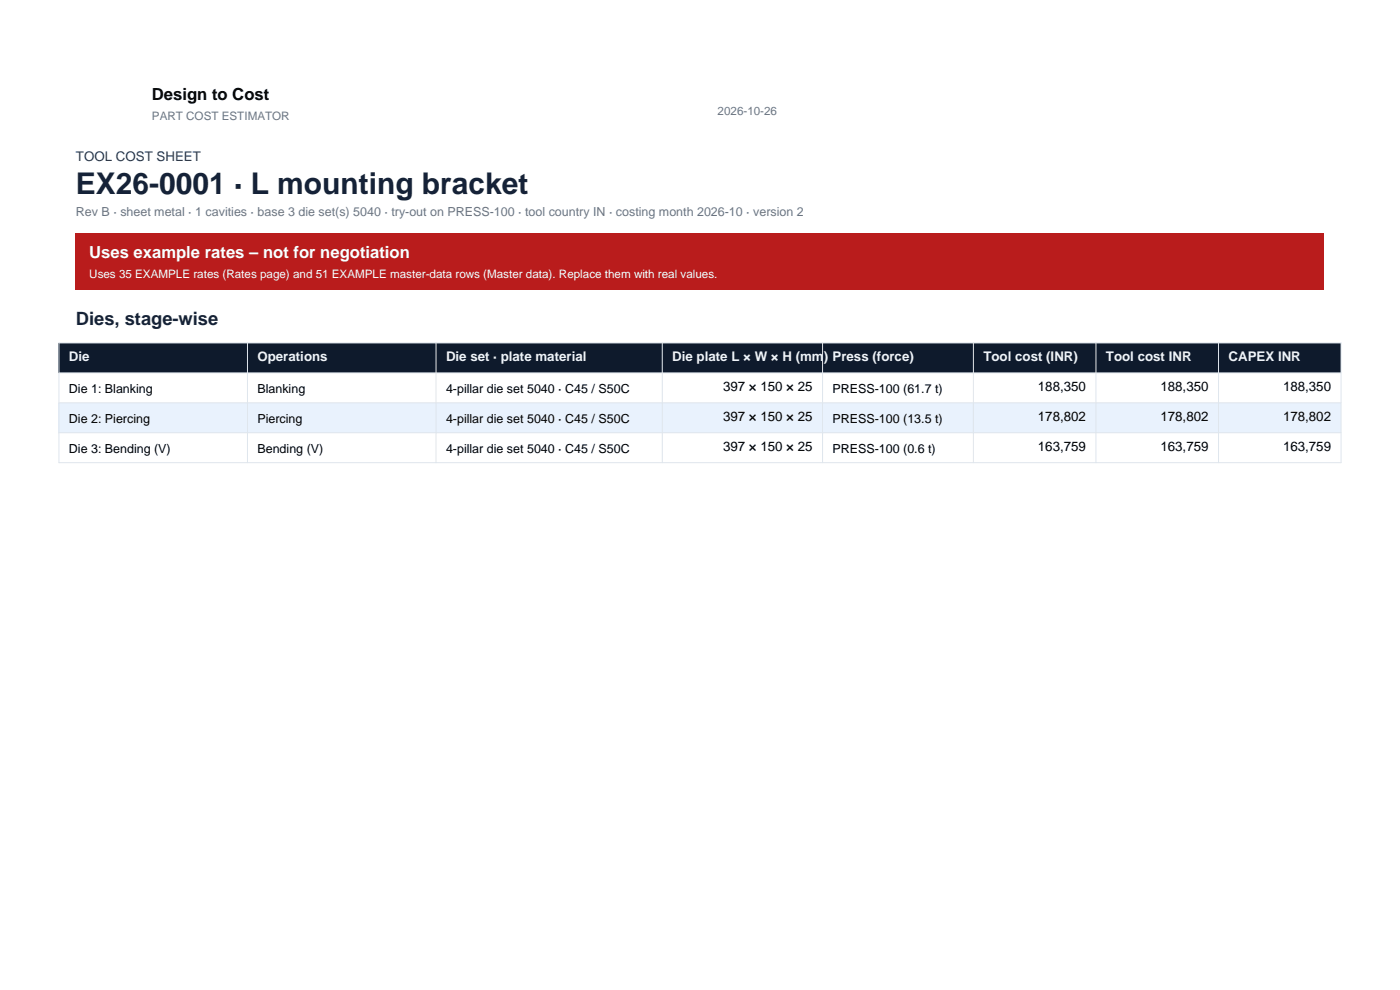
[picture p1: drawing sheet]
<svg xmlns="http://www.w3.org/2000/svg" width="297mm" height="210mm" viewBox="0 0 297 210" stroke-linecap="round" stroke-linejoin="round" font-family="sans-serif">
<defs><g id="words">
<text font-size="6.3" fill="#152238" x="16.1" y="41.1">EX26-0001 · L mounting bracket</text>
<text font-size="3.9" fill="#152238" x="16.1" y="68.9">Dies, stage-wise</text>
<text font-size="3.5" x="32.2" y="21.2">Design to Cost</text>
<text font-size="3.5" fill="#fff" x="18.9" y="54.8">Uses example rates – not for negotiation</text>
<text font-size="2.8" fill="#123a6b" x="16.1" y="34.1">TOOL COST SHEET</text>
<g font-size="2.8" fill="#eef4fb">
<text x="14.6" y="76.6">Die</text>
<text x="54.6" y="76.6">Operations</text>
<text x="94.6" y="76.6">Die set · plate material</text>
<text x="142.6" y="76.6">Die plate L × W × H (mm) Press (force)</text>
<text x="208.6" y="76.6">Tool cost (INR)</text>
<text x="234.6" y="76.6">Tool cost INR</text>
<text x="260.6" y="76.6">CAPEX INR</text>
</g>
<g font-size="2.8">
<text x="153.4" y="83">397 × 150 × 25</text>
<text x="220.2" y="83">188,350</text>
<text x="246.2" y="83">188,350</text>
<text x="272.2" y="83">188,350</text>
<text x="153.4" y="89.3">397 × 150 × 25</text>
<text x="220.2" y="89.3">178,802</text>
<text x="246.2" y="89.3">178,802</text>
<text x="272.2" y="89.3">178,802</text>
<text x="153.4" y="95.7">397 × 150 × 25</text>
<text x="220.2" y="95.7">163,759</text>
<text x="246.2" y="95.7">163,759</text>
<text x="272.2" y="95.7">163,759</text>
</g>
<text font-size="2.6" fill="#6b7683" x="16.1" y="45.9">Rev B · sheet metal · 1 cavities · base 3 die set(s) 5040 · try-out on PRESS-100 · tool country IN · costing month 2026-10 · version 2</text>
<g font-size="2.6">
<text x="14.6" y="83.3">Die 1: Blanking</text>
<text x="54.6" y="83.3">Blanking</text>
<text x="94.6" y="83.3">4-pillar die set 5040 · C45 / S50C</text>
<text x="176.6" y="83.3">PRESS-100 (61.7 t)</text>
<text x="14.6" y="89.7">Die 2: Piercing</text>
<text x="54.6" y="89.7">Piercing</text>
<text x="94.6" y="89.7">4-pillar die set 5040 · C45 / S50C</text>
<text x="176.6" y="89.7">PRESS-100 (13.5 t)</text>
<text x="14.6" y="96">Die 3: Bending (V)</text>
<text x="54.6" y="96">Bending (V)</text>
<text x="94.6" y="96">4-pillar die set 5040 · C45 / S50C</text>
<text x="176.6" y="96">PRESS-100 (0.6 t)</text>
</g>
<g font-size="2.5" fill="#6b7683">
<text x="32.2" y="25.5">PART COST ESTIMATOR</text>
<text x="152.2" y="24.4">2026-10-26</text>
</g>
<text font-size="2.5" fill="#fff" x="18.9" y="59">Uses 35 EXAMPLE rates (Rates page) and 51 EXAMPLE master-data rows (Master data). Replace them with real values.</text>
</g></defs>
<path d="M16.1 49.5h264.8v12h-264.8z" fill-rule="evenodd" fill="#b91c1c"/>
<path d="M12.5 72.7h272v6.4h-272z" fill-rule="evenodd" fill="#0e1a2c"/>
<path d="M12.5 85.4h272v6.4h-272z" fill-rule="evenodd" fill="#e9f2fd"/>
<path d="M12.5 72.7h272v25.4h-272zM12.5 79.1h272M52.5 72.7v25.4M92.5 72.7v25.4M140.5 72.7v25.4M174.5 72.7v25.4M206.5 72.7v25.4M232.5 72.7v25.4M258.5 72.7v25.4M12.5 85.4h272M12.5 91.8h272" fill="none" stroke="#dfe5ec" stroke-width=".21"/>
<use href="#words"/>
</svg>
